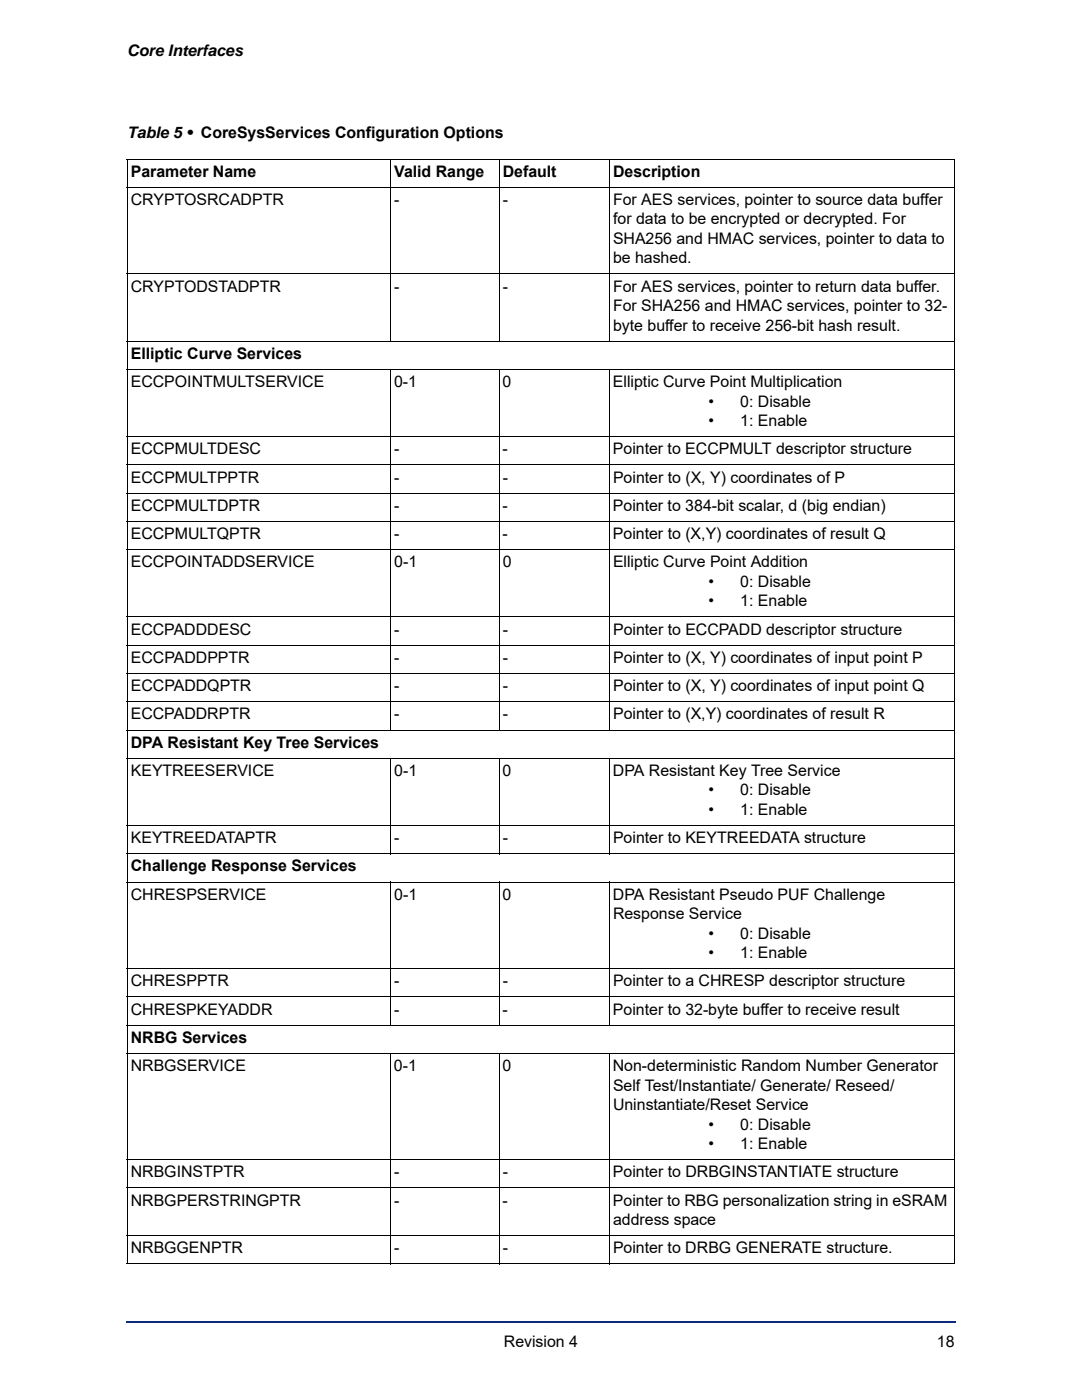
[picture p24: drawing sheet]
<svg xmlns="http://www.w3.org/2000/svg" width="216mm" height="279mm" viewBox="0 0 216 279" stroke-linecap="round" stroke-linejoin="round" font-family="sans-serif">
<defs><g id="words">
<g font-size="3.2">
<text x="25.4" y="11.3">Core Interfaces</text>
<text x="25.4" y="27.5">Table 5 • CoreSysServices Configuration Options</text>
<text x="26.1" y="35.3">Parameter Name</text>
<text x="78.7" y="35.3">Valid Range</text>
<text x="100.3" y="35.3">Default</text>
<text x="122.3" y="35.3">Description</text>
<text x="26.1" y="40.9">CRYPTOSRCADPTR</text>
<text x="78.7" y="40.9">-</text>
<text x="100.3" y="40.9">-</text>
<text x="122.3" y="40.9">For AES services, pointer to source data buffer</text>
<text x="122.3" y="44.8">for data to be encrypted or decrypted. For</text>
<text x="122.3" y="52.6">be hashed.</text>
<text x="122.3" y="48.7">SHA256 and HMAC services, pointer to data to</text>
<text x="26.1" y="58.2">CRYPTODSTADPTR</text>
<text x="78.7" y="58.2">-</text>
<text x="100.3" y="58.2">-</text>
<text x="122.3" y="58.2">For AES services, pointer to return data buffer.</text>
<text x="122.3" y="62.1">For SHA256 and HMAC services, pointer to 32-</text>
<text x="122.3" y="66">byte buffer to receive 256-bit hash result.</text>
<text x="26.1" y="71.6">Elliptic Curve Services</text>
<text x="26.1" y="77.3">ECCPOINTMULTSERVICE</text>
<text x="78.6" y="77.3">0-1</text>
<text x="100.3" y="77.3">0</text>
<text x="122.3" y="77.3">Elliptic Curve Point Multiplication</text>
<text x="141.4" y="81.1">•</text>
<text x="147.7" y="81.1">0: Disable</text>
<text x="141.4" y="85">•</text>
<text x="147.7" y="85">1: Enable</text>
<text x="26.1" y="90.7">ECCPMULTDESC</text>
<text x="78.6" y="90.7">-</text>
<text x="100.3" y="90.7">-</text>
<text x="122.3" y="90.7">Pointer to ECCPMULT descriptor structure</text>
<text x="26.1" y="96.3">ECCPMULTPPTR</text>
<text x="26.1" y="102">ECCPMULTDPTR</text>
<text x="78.6" y="102">-</text>
<text x="78.7" y="96.3">-</text>
<text x="100.3" y="102">-</text>
<text x="100.3" y="96.3">-</text>
<text x="122.3" y="102">Pointer to 384-bit scalar, d (big endian)</text>
<text x="122.3" y="96.3">Pointer to (X, Y) coordinates of P</text>
<text x="26.1" y="107.6">ECCPMULTQPTR</text>
<text x="78.6" y="107.6">-</text>
<text x="100.3" y="107.6">-</text>
<text x="122.3" y="107.6">Pointer to (X,Y) coordinates of result Q</text>
<text x="26.1" y="113.2">ECCPOINTADDSERVICE</text>
<text x="78.7" y="113.2">0-1</text>
<text x="100.3" y="113.2">0</text>
<text x="122.3" y="113.2">Elliptic Curve Point Addition</text>
<text x="141.4" y="117.1">•</text>
<text x="147.7" y="117.1">0: Disable</text>
<text x="141.4" y="121">•</text>
<text x="147.7" y="121">1: Enable</text>
<text x="26.1" y="126.6">ECCPADDDESC</text>
<text x="78.7" y="126.6">-</text>
<text x="100.3" y="126.6">-</text>
<text x="122.3" y="126.6">Pointer to ECCPADD descriptor structure</text>
<text x="26.1" y="132.3">ECCPADDPPTR</text>
<text x="26.1" y="137.9">ECCPADDQPTR</text>
<text x="78.7" y="132.3">-</text>
<text x="78.7" y="137.9">-</text>
<text x="100.3" y="132.3">-</text>
<text x="100.3" y="137.9">-</text>
<text x="122.3" y="132.3">Pointer to (X, Y) coordinates of input point P</text>
<text x="122.3" y="137.9">Pointer to (X, Y) coordinates of input point Q</text>
<text x="26.1" y="143.6">ECCPADDRPTR</text>
<text x="78.7" y="143.6">-</text>
<text x="100.3" y="143.6">-</text>
<text x="122.3" y="143.6">Pointer to (X,Y) coordinates of result R</text>
<text x="26.1" y="149.2">DPA Resistant Key Tree Services</text>
<text x="26.1" y="154.9">KEYTREESERVICE</text>
<text x="78.7" y="154.9">0-1</text>
<text x="100.3" y="154.9">0</text>
<text x="122.3" y="154.9">DPA Resistant Key Tree Service</text>
<text x="141.4" y="158.7">•</text>
<text x="147.7" y="158.7">0: Disable</text>
<text x="141.4" y="162.6">•</text>
<text x="147.7" y="162.6">1: Enable</text>
<text x="26.1" y="168.3">KEYTREEDATAPTR</text>
<text x="26.1" y="173.9">Challenge Response Services</text>
<text x="78.7" y="168.3">-</text>
<text x="100.3" y="168.3">-</text>
<text x="122.3" y="168.3">Pointer to KEYTREEDATA structure</text>
<text x="26.1" y="179.6">CHRESPSERVICE</text>
<text x="78.7" y="179.6">0-1</text>
<text x="100.3" y="179.6">0</text>
<text x="122.3" y="179.6">DPA Resistant Pseudo PUF Challenge</text>
<text x="122.3" y="183.5">Response Service</text>
<text x="141.4" y="187.3">•</text>
<text x="141.4" y="191.2">•</text>
<text x="147.7" y="187.3">0: Disable</text>
<text x="147.7" y="191.2">1: Enable</text>
<text x="26.1" y="196.8">CHRESPPTR</text>
<text x="78.7" y="196.8">-</text>
<text x="100.3" y="196.8">-</text>
<text x="122.3" y="196.8">Pointer to a CHRESP descriptor structure</text>
<text x="26.1" y="202.5">CHRESPKEYADDR</text>
<text x="78.6" y="202.5">-</text>
<text x="100.3" y="202.5">-</text>
<text x="122.3" y="202.5">Pointer to 32-byte buffer to receive result</text>
<text x="26.1" y="208.1">NRBG Services</text>
<text x="26.1" y="213.8">NRBGSERVICE</text>
<text x="78.6" y="213.8">0-1</text>
<text x="100.3" y="213.8">0</text>
<text x="122.3" y="213.8">Non-deterministic Random Number Generator</text>
<text x="122.3" y="217.7">Self Test/Instantiate/ Generate/ Reseed/</text>
<text x="122.3" y="221.6">Uninstantiate/Reset Service</text>
<text x="141.4" y="225.4">•</text>
<text x="147.7" y="225.4">0: Disable</text>
<text x="141.4" y="229.3">•</text>
<text x="147.7" y="229.3">1: Enable</text>
<text x="26.1" y="234.9">NRBGINSTPTR</text>
<text x="78.6" y="234.9">-</text>
<text x="100.3" y="234.9">-</text>
<text x="122.3" y="234.9">Pointer to DRBGINSTANTIATE structure</text>
<text x="26.1" y="240.6">NRBGPERSTRINGPTR</text>
<text x="78.6" y="240.6">-</text>
<text x="100.3" y="240.6">-</text>
<text x="122.3" y="240.6">Pointer to RBG personalization string in eSRAM</text>
<text x="122.3" y="244.5">address space</text>
<text x="26.1" y="250.1">NRBGGENPTR</text>
<text x="78.7" y="250.1">-</text>
<text x="100.3" y="250.1">-</text>
<text x="122.3" y="250.1">Pointer to DRBG GENERATE structure.</text>
<text x="100.5" y="268.8">Revision 4</text>
<text x="187" y="268.8">18</text>
</g>
</g></defs>
<path d="M25.3 263.7h.1v.3h-.1z" fill="#0d2b7c"/>
<path d="M25.4 263.8h165.2" fill="none" stroke="#0d2b7c" stroke-width=".28"/>
<path d="M139.6 8.5h51v12.6h-51z" fill="#fff"/>
<g fill="none" stroke="#000" stroke-width=".2">
<path d="M25.3 31.8h165.3M25.3 37.4h165.3M25.4 31.8v220.4M77.9 31.7v36.5M99.6 31.7v36.5M121.6 31.7v36.5M190.5 31.8v220.4M25.3 54.7h165.3M25.3 68.1h165.3M25.3 73.7h165.3M77.9 73.6v72.2M99.6 73.6v72.2"/>
<path d="M121.6 73.6v72.2M25.3 87.1h165.3M25.3 92.8h165.3M25.3 98.4h165.3M25.3 104.1h165.3M25.3 109.7h165.3M25.3 123.1h165.3M25.3 128.8h165.3M25.3 134.4h165.3M25.3 140.1h165.3M25.3 145.7h165.3M25.3 151.3h165.3"/>
<path d="M77.9 151.3v19.2M99.6 151.3v19.2M121.6 151.3v19.2M25.3 164.7h165.3M25.3 170.4h165.3M25.3 176h165.3M77.9 176v28.7M99.6 176v28.7M121.6 176v28.7M25.3 193.3h165.3M25.3 199h165.3M25.3 204.6h165.3"/>
<path d="M25.3 210.2h165.3M77.9 210.2v42.1M99.6 210.2v42.1M121.6 210.2v42.1M25.3 231.4h165.3M25.3 237.1h165.3M25.3 246.6h165.3M25.3 252.2h165.3"/>
</g>
<use href="#words"/>
</svg>
